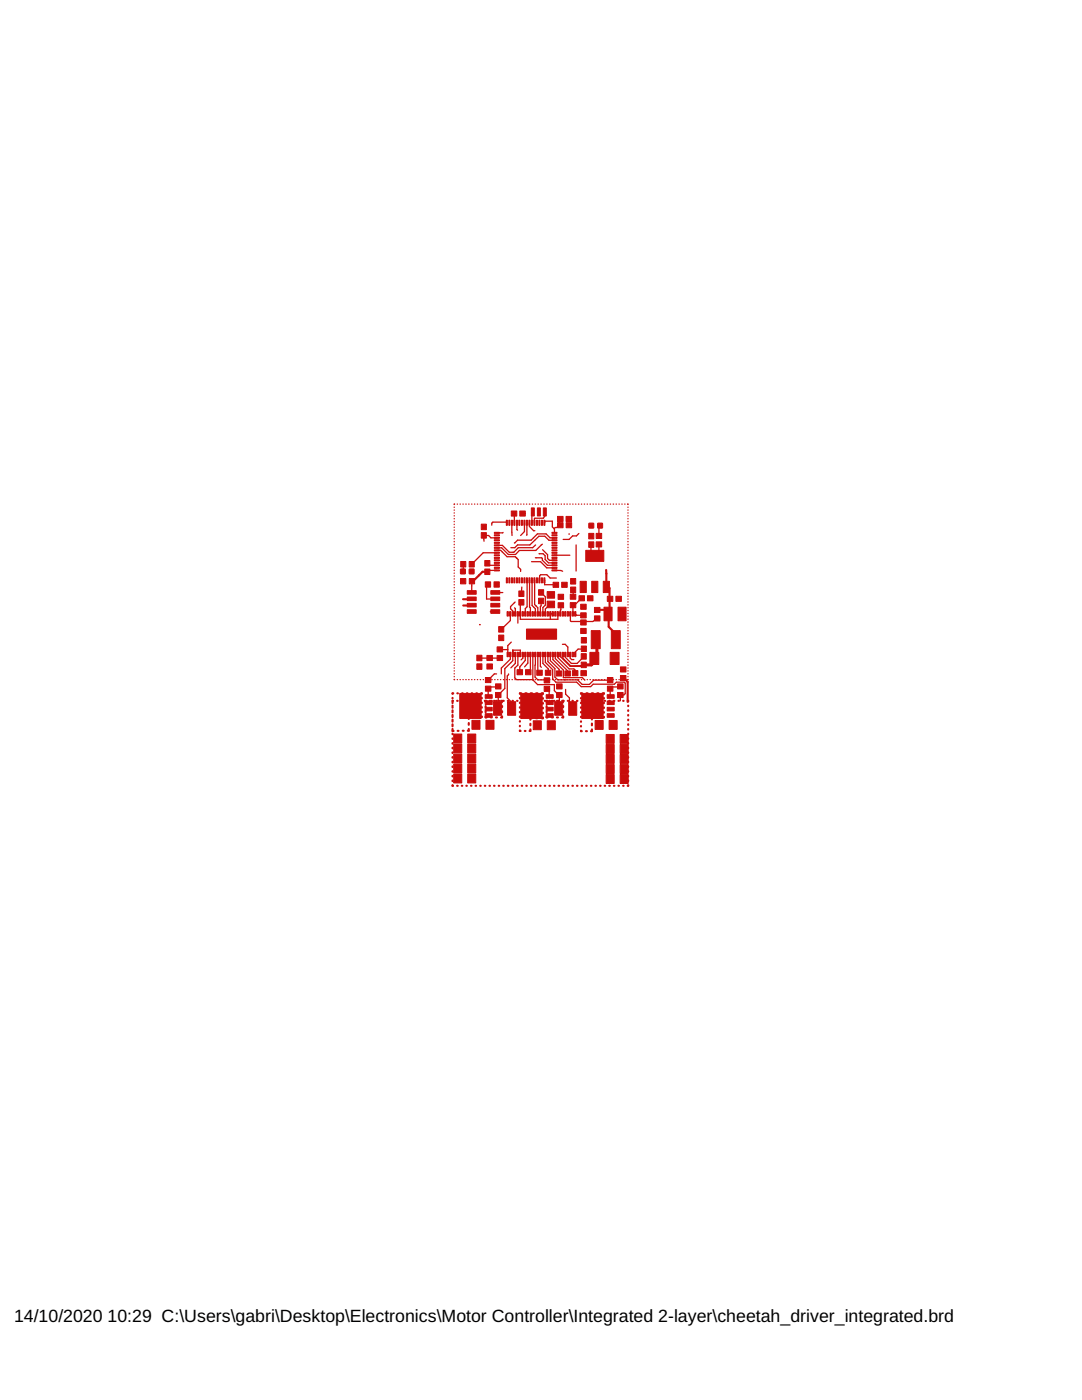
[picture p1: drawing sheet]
<svg xmlns="http://www.w3.org/2000/svg" width="216mm" height="279mm" viewBox="0 0 216 279" stroke-linecap="round" stroke-linejoin="round" font-family="sans-serif">
<defs><g id="words">
<g font-size="3.5">
<text x="2.8" y="263.9">14/10/2020</text>
<text x="21.5" y="263.9">10:29 C:\Users\gabri\Desktop\Electronics\Motor Controller\Integrated 2-layer\cheetah_driver_integrated.brd</text>
</g>
</g></defs>
<g fill="#c90d0c" stroke="#c90d0c" stroke-width=".2">
<path d="M114.7 122.1h.2v.9h-.2z"/>
<path d="M114.2 122.1h.2v.9h-.2z"/>
<path d="M113.7 122.1h.2v.9h-.2z"/>
<path d="M113.2 122.1h.2v.9h-.2z"/>
<path d="M112.7 122.1h.2v.9h-.2z"/>
<path d="M112.2 122.1h.2v.9h-.2z"/>
<path d="M111.7 122.1h.2v.9h-.2z"/>
<path d="M111.2 122.1h.2v.9h-.2z"/>
<path d="M110.7 122.1h.2v.9h-.2z"/>
<path d="M110.2 122.1h.2v.9h-.2z"/>
<path d="M109.7 122.1h.2v.9h-.2z"/>
<path d="M109.2 122.1h.2v.9h-.2z"/>
<path d="M108.7 122.1h.2v.9h-.2z"/>
<path d="M108.2 122.1h.2v.9h-.2z"/>
<path d="M107.7 122.1h.2v.9h-.2z"/>
<path d="M107.2 122.1h.2v.9h-.2z"/>
<path d="M106.7 122.1h.2v.9h-.2z"/>
<path d="M106.2 122.1h.2v.9h-.2z"/>
<path d="M105.7 122.1h.2v.9h-.2z"/>
<path d="M105.2 122.1h.2v.9h-.2z"/>
<path d="M104.7 122.1h.2v.9h-.2z"/>
<path d="M104.2 122.1h.2v.9h-.2z"/>
<path d="M103.7 122.1h.2v.9h-.2z"/>
<path d="M103.2 122.1h.2v.9h-.2z"/>
<path d="M102.7 122.1h.2v.9h-.2z"/>
<path d="M102.2 122.1h.2v.9h-.2z"/>
<path d="M101.7 122.1h.2v.9h-.2z"/>
<path d="M101.2 122.1h.2v.9h-.2z"/>
<path d="M101.2 130.2h.2v.9h-.2z"/>
<path d="M101.7 130.2h.2v.9h-.2z"/>
<path d="M102.2 130.2h.2v.9h-.2z"/>
<path d="M102.7 130.2h.2v.9h-.2z"/>
<path d="M103.2 130.2h.2v.9h-.2z"/>
<path d="M103.7 130.2h.2v.9h-.2z"/>
<path d="M104.2 130.2h.2v.9h-.2z"/>
<path d="M104.7 130.2h.2v.9h-.2z"/>
<path d="M105.2 130.2h.2v.9h-.2z"/>
<path d="M105.7 130.2h.2v.9h-.2z"/>
<path d="M106.2 130.2h.2v.9h-.2z"/>
<path d="M106.7 130.2h.2v.9h-.2z"/>
<path d="M107.2 130.2h.2v.9h-.2z"/>
<path d="M107.7 130.2h.2v.9h-.2z"/>
<path d="M108.2 130.2h.2v.9h-.2z"/>
<path d="M108.7 130.2h.2v.9h-.2z"/>
<path d="M109.2 130.2h.2v.9h-.2z"/>
<path d="M109.7 130.2h.2v.9h-.2z"/>
<path d="M110.2 130.2h.2v.9h-.2z"/>
<path d="M110.7 130.2h.2v.9h-.2z"/>
<path d="M111.2 130.2h.2v.9h-.2z"/>
<path d="M111.7 130.2h.2v.9h-.2z"/>
<path d="M112.2 130.2h.2v.9h-.2z"/>
<path d="M112.7 130.2h.2v.9h-.2z"/>
<path d="M113.2 130.2h.2v.9h-.2z"/>
<path d="M113.7 130.2h.2v.9h-.2z"/>
<path d="M114.2 130.2h.2v.9h-.2z"/>
<path d="M114.7 130.2h.2v.9h-.2z"/>
<path d="M105.1 125.5h6v2.1h-6z"/>
<path d="M109 142.4h1.4v.8h-1.4z"/>
<path d="M109 141.2h1.4v.7h-1.4z"/>
<path d="M109 139.9h1.4v.7h-1.4z"/>
<path d="M109 138.6h1.4v.8h-1.4z"/>
<path d="M103.9 138.4h4.3v5h-4.3z"/>
<path d="M96.8 142.4h1.4v.8h-1.4z"/>
<path d="M96.8 141.2h1.4v.7h-1.4z"/>
<path d="M96.8 139.9h1.4v.7h-1.4z"/>
<path d="M96.8 138.6h1.4v.8h-1.4z"/>
<path d="M91.7 138.4h4.3v5h-4.3z"/>
<path d="M121.2 142.4h1.4v.8h-1.4z"/>
<path d="M121.2 141.2h1.4v.7h-1.4z"/>
<path d="M121.2 139.9h1.4v.7h-1.4z"/>
<path d="M121.2 138.6h1.4v.8h-1.4z"/>
<path d="M116.1 138.4h4.3v5h-4.3z"/>
<path d="M118.7 143.8h1.7v1.8h-1.7z"/>
<path d="M121.5 143.8h1.6v1.8h-1.6z"/>
<path d="M90.5 148.5h1.6v1.8h-1.6z"/>
<path d="M93.3 148.5h1.6v1.8h-1.6z"/>
<path d="M106.4 143.8h1.6v1.8h-1.6z"/>
<path d="M109.2 143.8h1.6v1.8h-1.6z"/>
<path d="M94.2 143.8h1.6v1.7h-1.6z"/>
<path d="M97 143.8h1.6v1.7h-1.6z"/>
<path d="M123.7 152.6h1.6v1.8h-1.6z"/>
<path d="M120.9 152.6h1.7v1.8h-1.7z"/>
<path d="M90.5 154.5h1.6v1.8h-1.6z"/>
<path d="M93.3 154.5h1.6v1.8h-1.6z"/>
<path d="M96.9 135.2h1.1v1h-1.1z"/>
<path d="M96.9 136.9h1.1v1h-1.1z"/>
<path d="M108.6 135.3h1.1v1h-1.1z"/>
<path d="M108.6 137h1.1v1h-1.1z"/>
<path d="M121.2 135.2h1.1v1h-1.1z"/>
<path d="M121.2 136.9h1.1v1h-1.1z"/>
<path d="M98.9 138.2h1.1v1h-1.1z"/>
<path d="M98.9 136.5h1.1v1h-1.1z"/>
<path d="M111.1 138.2h1.1v1h-1.1z"/>
<path d="M111.1 136.5h1.1v1h-1.1z"/>
<path d="M123.2 138.2h1.1v1h-1.1z"/>
<path d="M123.2 136.5h1.1v1h-1.1z"/>
<path d="M112.7 133.9h1.1v1h-1.1z"/>
<path d="M111 133.9h1.1v1h-1.1z"/>
<path d="M108.8 133.8h1.1v1h-1.1z"/>
<path d="M107.1 133.8h1.1v1h-1.1z"/>
<path d="M104.9 133.6h1.1v1.1h-1.1z"/>
<path d="M103.2 133.6h1.1v1.1h-1.1z"/>
<path d="M103.5 119.7h1v1.1h-1z"/>
<path d="M103.5 117.9h1v1.1h-1z"/>
<path d="M99.5 125.1h1v1.1h-1z"/>
<path d="M99.5 126.7h1v1.1h-1z"/>
<path d="M107.5 119.4h1v1.1h-1z"/>
<path d="M107.5 117.7h1v1.1h-1z"/>
<path d="M109.2 120h1.5v1.3h-1.5z"/>
<path d="M109.2 118.1h1.5v1.3h-1.5z"/>
<path d="M111.4 118.6h1.1v1h-1.1z"/>
<path d="M111.4 120.3h1.1v1h-1.1z"/>
<path d="M118.6 122.9h1.1v1h-1.1z"/>
<path d="M118.6 121.2h1.1v1h-1.1z"/>
<path d="M115.9 125.4h1.1v1h-1.1z"/>
<path d="M115.9 123.7h1.1v1h-1.1z"/>
<path d="M115.9 120.6h1.1v1h-1.1z"/>
<path d="M115.9 122.3h1.1v1h-1.1z"/>
<path d="M113.8 118.6h1.1v1h-1.1z"/>
<path d="M113.8 120.3h1.1v1h-1.1z"/>
<path d="M113.9 115.5h1v1.1h-1z"/>
<path d="M113.9 117.2h1v1.1h-1z"/>
<path d="M117.2 118.9h1.1v1h-1.1z"/>
<path d="M115.5 118.9h1.1v1h-1.1z"/>
<path d="M118 125.9h1.8v3.6h-1.8z"/>
<path d="M122 125.9h1.8v3.6h-1.8z"/>
<path d="M117.7 130.2h1.8v2.4h-1.8z"/>
<path d="M121.8 130.2h1.7v2.4h-1.7z"/>
<path d="M120.5 121.2h1.6v2.7h-1.6z"/>
<path d="M123.3 121.2h1.6v2.7h-1.6z"/>
<path d="M116 130.5h1v1.1h-1z"/>
<path d="M116 132.1h1v1.1h-1z"/>
<path d="M116 127.2h1v1.1h-1z"/>
<path d="M116 128.9h1v1.1h-1z"/>
<path d="M101.3 140h1.6v2.7h-1.6z"/>
<path d="M98.5 140h1.6v2.7h-1.6z"/>
<path d="M113.5 140h1.6v2.7h-1.6z"/>
<path d="M110.7 140h1.6v2.7h-1.6z"/>
<path d="M123.8 133.1h1.1v1h-1.1z"/>
<path d="M123.8 134.8h1.1v1h-1.1z"/>
<path d="M115.9 133.8h1.1v1.1h-1.1z"/>
<path d="M114.2 133.8h1.1v1.1h-1.1z"/>
<path d="M105 103.8h.2v1h-.2z"/>
<path d="M104.5 103.8h.3v1h-.3z"/>
<path d="M106 103.8h.2v1h-.2z"/>
<path d="M107 103.8h.3v1h-.3z"/>
<path d="M108 103.8h.2v1h-.2z"/>
<path d="M105.5 103.8h.2v1h-.2z"/>
<path d="M106.5 103.8h.2v1h-.2z"/>
<path d="M107.5 103.8h.2v1h-.2z"/>
<path d="M108.5 103.8h.2v1h-.2z"/>
<path d="M103.5 103.8h.2v1h-.2z"/>
<path d="M102.5 103.8h.2v1h-.2z"/>
<path d="M101.5 103.8h.2v1h-.2z"/>
<path d="M101 103.8h.2v1h-.2z"/>
<path d="M102 103.8h.3v1h-.3z"/>
<path d="M103 103.8h.3v1h-.3z"/>
<path d="M104 103.8h.2v1h-.2z"/>
<path d="M98.6 109.7h1.1v.2h-1.1z"/>
<path d="M98.6 110.2h1.1v.2h-1.1z"/>
<path d="M98.6 108.7h1.1v.2h-1.1z"/>
<path d="M98.6 107.7h1.1v.2h-1.1z"/>
<path d="M98.6 106.7h1.1v.2h-1.1z"/>
<path d="M98.6 109.2h1.1v.2h-1.1z"/>
<path d="M98.6 108.2h1.1v.2h-1.1z"/>
<path d="M98.6 107.2h1.1v.2h-1.1z"/>
<path d="M98.6 106.2h1.1v.2h-1.1z"/>
<path d="M98.6 111.2h1.1v.2h-1.1z"/>
<path d="M98.6 112.2h1.1v.2h-1.1z"/>
<path d="M98.6 113.2h1.1v.2h-1.1z"/>
<path d="M98.6 113.7h1.1v.2h-1.1z"/>
<path d="M98.6 112.7h1.1v.2h-1.1z"/>
<path d="M98.6 111.7h1.1v.2h-1.1z"/>
<path d="M98.6 110.7h1.1v.2h-1.1z"/>
<path d="M104.5 115.3h.3v1h-.3z"/>
<path d="M105 115.3h.2v1h-.2z"/>
<path d="M103.5 115.3h.2v1h-.2z"/>
<path d="M102.5 115.3h.2v1h-.2z"/>
<path d="M101.5 115.3h.2v1h-.2z"/>
<path d="M104 115.3h.2v1h-.2z"/>
<path d="M103 115.3h.3v1h-.3z"/>
<path d="M102 115.3h.3v1h-.3z"/>
<path d="M101 115.3h.2v1h-.2z"/>
<path d="M106 115.3h.2v1h-.2z"/>
<path d="M107 115.3h.3v1h-.3z"/>
<path d="M108 115.3h.2v1h-.2z"/>
<path d="M108.5 115.3h.2v1h-.2z"/>
<path d="M107.5 115.3h.2v1h-.2z"/>
<path d="M106.5 115.3h.2v1h-.2z"/>
<path d="M105.5 115.3h.2v1h-.2z"/>
<path d="M110.1 110.2h1v.2h-1z"/>
<path d="M110.1 109.7h1v.2h-1z"/>
<path d="M110.1 111.2h1v.2h-1z"/>
<path d="M110.1 112.2h1v.2h-1z"/>
<path d="M110.1 113.2h1v.2h-1z"/>
<path d="M110.1 110.7h1v.2h-1z"/>
<path d="M110.1 111.7h1v.2h-1z"/>
<path d="M110.1 112.7h1v.2h-1z"/>
<path d="M110.1 113.7h1v.2h-1z"/>
<path d="M110.1 108.7h1v.2h-1z"/>
<path d="M110.1 107.7h1v.2h-1z"/>
<path d="M110.1 106.7h1v.2h-1z"/>
<path d="M110.1 106.2h1v.2h-1z"/>
<path d="M110.1 107.2h1v.2h-1z"/>
<path d="M110.1 108.2h1v.2h-1z"/>
<path d="M110.1 109.2h1v.2h-1z"/>
<path d="M95.1 130.8h1.1v1.1h-1.1z"/>
<path d="M95.1 132.5h1.1v1.1h-1.1z"/>
<path d="M99.2 130.8h1.1v1h-1.1z"/>
<path d="M99.2 129.1h1.1v1h-1.1z"/>
<path d="M97.2 132.5h1.1v1h-1.1z"/>
<path d="M97.2 130.8h1.1v1h-1.1z"/>
<path d="M115.8 116h1.2v2.3h-1.2z"/>
<path d="M118.1 116h1.2v2.3h-1.2z"/>
<path d="M120.4 116h1.2v2.3h-1.2z"/>
<path d="M116.9 109.8h3.6v2.2h-3.6z"/>
<path d="M121.2 119h1.1v1h-1.1z"/>
<path d="M122.9 119h1.1v1h-1.1z"/>
<path d="M117.5 108.1h1v1.1h-1z"/>
<path d="M117.5 106.4h1v1.1h-1z"/>
<path d="M103.7 102h1.1v1h-1.1z"/>
<path d="M102 102h1.1v1h-1.1z"/>
<path d="M96.7 113.6h1v1.1h-1z"/>
<path d="M96.7 111.9h1v1.1h-1z"/>
<path d="M111.3 104.3h1.1v1h-1.1z"/>
<path d="M113 104.3h1.1v1h-1.1z"/>
<path d="M96 106.3h1v1.1h-1z"/>
<path d="M96 104.6h1v1.1h-1z"/>
<path d="M111.3 103.1h1.1v1h-1.1z"/>
<path d="M112.9 103.1h1.1v1h-1.1z"/>
<path d="M110.4 116.2h1.1v1h-1.1z"/>
<path d="M112.1 116.2h1.1v1h-1.1z"/>
<path d="M97.9 120.4h1.8v.7h-1.8z"/>
<path d="M93.2 120.4h1.8v.7h-1.8z"/>
<path d="M97.9 121.7h1.8v.7h-1.8z"/>
<path d="M97.9 119.1h1.8v.8h-1.8z"/>
<path d="M97.9 117.9h1.8v.7h-1.8z"/>
<path d="M93.2 121.7h1.8v.7h-1.8z"/>
<path d="M93.2 119.1h1.8v.8h-1.8z"/>
<path d="M93.2 117.9h1.8v.7h-1.8z"/>
<path d="M93.6 115.5h1.1v1h-1.1z"/>
<path d="M91.9 115.5h1v1h-1z"/>
<path d="M96.8 116.1h1.1v1.1h-1.1z"/>
<path d="M98.6 116.1h1v1.1h-1z"/>
<path d="M119 106.4h1.1v1.1h-1.1z"/>
<path d="M119 108.1h1.1v1.1h-1.1z"/>
<path d="M91.9 112.1h1v1.1h-1z"/>
<path d="M93.6 112.1h1v1.1h-1z"/>
<path d="M108.4 101.4h.6v1.6h-.6z"/>
<path d="M107.2 101.4h.6v1.6h-.6z"/>
<path d="M106 101.4h.6v1.6h-.6z"/>
<path d="M90.5 152.5h1.6v1.8h-1.6z"/>
<path d="M93.3 152.5h1.6v1.8h-1.6z"/>
<path d="M123.7 154.6h1.6v1.8h-1.6z"/>
<path d="M120.9 154.6h1.7v1.8h-1.7z"/>
<path d="M123.7 150.6h1.6v1.8h-1.6z"/>
<path d="M120.9 150.6h1.7v1.8h-1.7z"/>
<path d="M123.7 148.6h1.6v1.8h-1.6z"/>
<path d="M120.9 148.6h1.7v1.8h-1.7z"/>
<path d="M90.5 150.5h1.6v1.8h-1.6z"/>
<path d="M93.3 150.5h1.6v1.8h-1.6z"/>
<path d="M90.5 146.5h1.6v1.8h-1.6z"/>
<path d="M93.3 146.5h1.6v1.8h-1.6z"/>
<path d="M123.7 146.6h1.6v1.8h-1.6z"/>
<path d="M120.9 146.6h1.7v1.8h-1.7z"/>
</g>
<g fill="#c90d0c" stroke="#c90d0c" stroke-width=".2">
<path d="M117.5 104.4h.9v1h-.9z" fill-rule="evenodd"/>
<path d="M119.3 104.4h.9v1h-.9z" fill-rule="evenodd"/>
<path d="M93.6 113.6h1v.9h-1z" fill-rule="evenodd"/>
<path d="M91.9 113.6h.9v.9h-.9z" fill-rule="evenodd"/>
</g>
<g fill="none" stroke="#c90d0c" stroke-width=".42">
<path d="M94.1 119.5l-1.7 .1M97.2 114.1h-.9l-1.9 1.9h-.2M110.9 116.7h.2h-.2M120.9 113.7l.1 3.4 .6 .3v4.5l-.8-.2M90.3 139.3v.1M90.4 139.9l-.1 .1M90.4 138.4l-.1 .1M91.2 139.9h.1M91.2 138.4h.2M92.1 139.9h.1M92.2 138.4h.1M93 139.9h.2"/>
<path d="M93.2 138.4h.1M94 139.9h.1M94.1 138.4h.1M94.1 120.8h-1.7M94.9 139.9h.1M95 138.4h.2M95.8 139.9h.1M96 138.4l.1 .1M96.1 139.3v.1M96.7 139.9h.1M97.1 139.9h-.2v.2M97.7 139.9h.1"/>
<path d="M97.9 139.9h.2M98.6 139.9h.1M99 139.9h.2M99.5 139.9h.1M100 139.9h.2v.2M100.4 139.9h.1M101.3 139.9h.2M102.3 139.9h.1M103.2 139.9h.1M103.7 139.3v.1M104 138.4l-.3 .1M104.1 139.9h.1"/>
<path d="M104.8 138.4h.3M105 139.9h.1M105.9 138.4h.3M105.9 139.9h.1M106.8 139.9h.2M107 138.4h.3M107.8 139.9h.1M108.1 138.4h.2v.1M108.3 139.3v.2M108.7 139.9h.1M109.3 139.9h-.2v.2M109.6 139.9h.1"/>
<path d="M110.1 139.9h.2M110.5 139.9h.1M111.1 139.9h.2M111.4 139.9h.2M112.2 139.9h.3M112.4 139.9v.2M113.3 139.9h.1M114.2 139.9h.1M115.1 139.9h.1M115.9 139.3v.1M116.1 139.9h.1M116.2 138.4l-.3 .1"/>
<path d="M117 139.9h.1M117 138.4h.3M117.9 139.9h.1M118.1 138.4h.2M118.8 139.9h.1M119.2 138.4h.2M119.2 121.7h1.6M119.7 139.9h.1M120.2 138.4h.3v.1M120.5 139.3v.1M120.6 139.9h.2M120.8 121.7l.7 1.6v1.8l1.2 1.3v.6"/>
<path d="M121.6 139.9h.1M122.5 139.9h.1M123.4 139.9h.1M124.3 139.9h.1M124.6 135.2v.2l.6 .7v4M125.2 139.9l.1 .1M90.3 145.8l.2 .1M90.3 140.2v.1M90.3 140.8v.1M90.3 141.1v.1M90.3 141.8v.1M90.3 142.1v.1"/>
<path d="M90.3 142.7v.1M90.3 143v.1M90.3 143.6v.1M90.3 143.9v.1M90.3 144.5v.2M90.3 144.8v.1M90.3 145.5v.1M90.3 146.4v.1M90.3 147.4v.1M90.3 148.3v.1M90.3 149.2v.2M90.3 150.2v.1"/>
<path d="M90.3 151.1v.1M90.3 152v.1M90.3 153v.1M90.3 153.9v.1M90.3 154.8v.2M90.3 155.8v.1M90.3 156.7l.1 .1M91.2 156.8h.1M91.3 145.9h.2M92.1 156.8h.1M92.3 145.8h.2M93 156.8h.2"/>
<path d="M93.5 145.5v.3h-.2M93.5 144.3v.4M93.8 152.9v.5h.3M94 156.8h.1M94.2 143.1h-.7v.4M94.9 156.8h.1M95 143.1h.2M95.8 156.8h.1M96.1 140.2v.1M96.1 141.1v.1M96.1 142v.2M96.1 143l-.1 .1"/>
<path d="M96.7 156.8h.1M96.9 143v.2h.2M96.9 140.9v.2M96.9 141.9v.3M97.7 156.8h.1M97.9 143.2h.2M98.6 156.8h.1M99 143.2h.2M99.5 156.8h.1M100.2 143v.2h-.2M100.2 140.9v.2M100.2 141.9v.3"/>
<path d="M100.4 156.8h.1M101.3 156.8h.2M102.3 156.8h.1M103.2 156.8h.1M103.7 145.8l.2 .1M103.7 140.2v.1M103.7 141.1v.1M103.7 142.1v.1M103.7 143v.1M103.7 143.9v.1M103.7 144.8v.1M104.1 156.8h.1"/>
<path d="M104.7 145.9h.2M105 156.8h.1M105.8 144.4v.4M105.8 145.6v.3h-.1M105.9 156.8h.1M106.1 143.3h-.3v.3M106.8 156.8h.2M106.9 143.3h.3M107.8 156.8h.1M108.3 140.3v.1M108.3 141.2v.2M108.3 142.2v.2"/>
<path d="M108.3 143.2v.1h-.3M108.7 156.8h.1M109.1 143v.2h.2M109.1 140.9v.2M109.1 141.9v.3M109.6 156.8h.1M110.1 143.2h.2M110.5 156.8h.1M111.1 143.2h.2M111.4 156.8h.2M112.4 156.8h.1M112.4 140.9v.2"/>
<path d="M112.4 141.9v.3M112.4 143v.2h-.2M113.3 156.8h.1M114.2 156.8h.1M115.1 156.8h.1M115.9 145.8l.2 .1M115.9 140.2v.1M115.9 141.2v.1M115.9 142.1v.1M115.9 143v.1M115.9 144v.1M115.9 144.9v.1"/>
<path d="M116.1 156.8h.1M116.9 145.9h.2M117 156.8h.1M117.9 156.8h.1M118.1 144.4v.4M118.1 145.6v.3h-.2M118.4 143.2h-.3v.4M118.8 156.8h.1M119.2 143.2h.2M119.5 144.7h.1M119.7 156.8h.1M120.5 140.2v.2"/>
<path d="M120.5 141.2v.1M120.5 142.1v.1M120.5 143v.2h-.3M120.6 156.8h.2M121.6 156.8h.1M122.3 153.1v.5M122.5 156.8h.1M123.4 156.8h.1M124.3 156.8h.1M125.3 140.8v.1M125.3 141.8v.1M125.3 142.7v.1"/>
<path d="M125.3 143.6v.1M125.3 144.5v.2M125.3 145.5v.1M125.3 146.4v.1M125.3 147.4v.1M125.3 148.3v.1M125.3 149.2v.2M125.3 150.2v.1M125.3 151.1v.1M125.3 152v.1M125.3 153v.1M125.3 153.9v.1"/>
<path d="M125.3 154.8v.2M125.3 155.8v.1M125.3 156.7l-.1 .1"/>
</g>
<g fill="none" stroke="#c90d0c" stroke-width=".25">
<path d="M90.6 101.2v.1M90.6 101.8h.1M90.6 102.3v.1M90.6 102.9v.1M90.6 103.5h.1M90.6 104.1h.1M90.6 104.6v.1M90.6 105.2v.1M90.6 105.8h.1M90.6 106.3v.1M90.6 106.9v.1M90.6 107.5h.1"/>
<path d="M90.6 108.1h.1M90.6 108.6v.1M90.6 109.2v.1M90.6 109.8v.1M90.6 110.4h.1M90.6 110.9v.1M90.6 111.5v.1M90.6 112.1h.1M90.6 112.6v.1M90.6 113.2v.1M90.6 113.8v.1M90.6 114.4h.1"/>
<path d="M90.6 114.9v.1M90.6 115.5v.1M90.6 116.1v.1M90.6 116.7h.1M90.6 117.2v.1M90.6 117.8v.1M90.6 118.4h.1M90.6 119h.1M90.6 119.5v.1M90.7 100.6l-.1 .1M91.2 100.6h.1M91.8 100.6h.1"/>
<path d="M92.4 100.6h.1M92.4 112.6v1.4M92.9 100.6h.1M93.5 100.6h.1M94.1 100.6h.1M94.2 116l-.1 2.2M94.7 100.6h.1M95.2 100.6h.1M95.8 100.6h.1M96.4 100.6h.1M97 100.6h.1M97.2 112.4l.5 .4h1.4"/>
<path d="M97.4 116.6l-.3 .5v2.4h1.7M97.6 100.6h.1M98.1 100.6h.1M98.7 100.6h.1M98.8 118.2l1.5 .1M99.1 113.8h-1.6l-.3 .3M99.1 107.3h-1.1l-.5-.4h-1l.1 1.1M99.1 109.8h.8l1.3 1.3h1.6l.6 .6v1.5l.5 .4v.4M99.1 110.3h-2.7l-2.3 2.3M99.3 100.6h.1M99.9 100.6h.1M100.4 106.3h-1.3"/>
<path d="M100.4 100.6h.1M101 100.6h.1M101.1 104.3l-.1-.1h-2.7l-.2 .2v.4M101.6 100.6h.1M102.2 104.3v2.6M102.2 100.6h.1M102.6 102.5v1.8M102.7 100.6h.1M103.1 104.3v1.4l.2 .1M103.3 100.6h.1M103.9 100.6h.1M104.1 117.2v1.3"/>
<path d="M104.5 100.6h.1M104.6 104.3v1.8l-.7 .8M104.8 102.5h-.5M105.1 100.6h.1M105.1 115.8l.1 5.3-.4 .4v1M105.1 115.8h.1M105.1 104.3v2.5M105.6 100.6h.1M105.6 115.8l.1 5.4 .1 .1v1.2M105.6 115.8h.1M105.6 104.3v.8l.9 .8h.2M106.1 112.1h1.8l1.2 1.2h1.5"/>
<path d="M106.1 115.8l.1 5 .6 .7v1M106.1 115.8h.1M106.2 100.6h.1M106.3 102.2l-.2 .1v2M106.6 115.8l.1 4.8 .6 .7v1.3M106.6 115.8h.1M106.8 100.6h.1M106.8 111.3h1.3l.1 .5 1 1h1.4M106.9 108.8l-.6 .5h-2.9l-.9 .9h-.9l-1.4-1.4h-1.1M107.4 100.6h.1M107.6 110.5h.8l.4 .4v.8l.7 .6h1.1M107.9 100.6h.1"/>
<path d="M108 118.3l.8 .8v1.7l-.5 .4v1.3M108 120l-.2 2.6M108.2 108.6l-1.3 1.3h-3.3l-.7 .8h-1.5l-1.3-1.4h-1M108.3 109.7l1 1v.8l.3 .3h1M108.5 100.6h.1M108.6 115.8h.1M108.6 104.3h.1M108.7 104.3v-.3h1.5v1.2l.4 .4v.7M108.7 115.8v.9h2.2M108.7 102.2v.9l-.3 .3h-1.7l-.1 .9M109.1 100.6h.1M109.7 100.6h.1"/>
<path d="M110.2 100.6h.1M110.6 107.3h-.9l-.7-.7h-1.8l-1.2 1.2h-2.7l-.7 .6M110.6 113.8l1.3 .1 .4 .1M110.6 107.8h-1.1l-.8-.8h-1.2l-1.8 1.8h-2.4l-.6 .5h-.8M110.8 100.6h.1M111 115.4h-1.2l-.7-.7h-1.2l-.2 .2-.1 .9M111.4 100.6h.1M111.8 103.6l-.4 .4 .4 .8-.3-.7v.8l-.9 .6M112 100.6h.1M112.5 100.6h.1M113.1 100.6h.1M113.6 106.5v.2"/>
<path d="M113.7 100.6h.1M113.7 110.8h-3.1M114.3 100.6h.1M114.3 119.1h.1M114.4 117.7l-.1 1.4M114.4 117.7h.1M114.9 100.6h.1M115 108.8v5.2M115.4 100.6h.1M115.5 106.5l-.5 .5h-.7l-.7 .7h-1.2M116 119.4l-1.3 1.4h-.4v1.7M116 100.6h.1"/>
<path d="M116 119.4h.1M116.6 100.6h.1M117.2 100.6h.1M117.7 100.6h.1M118.3 100.6h.1M118.7 117.1l.2-.1-.2 .1M118.9 100.6h.1M119.5 100.6h.1M119.5 108.6v1.3l-.8 1-.6-.2-.2-.7 .1-1.3M119.7 104.9l-.2 .2v1.9M120 100.6h.1M120.6 100.6h.1"/>
<path d="M121.1 116.9l.1 .2M121.2 100.6h.1M121.6 119.4l.1 .1M121.8 100.6h.1M122.3 100.6h.1M122.9 100.6h.1M123.5 100.6h.1M124.1 100.6h.1M124.7 100.6h.1M125.2 100.6l.1 .1M125.3 101.2v.1M125.3 101.8h.1"/>
<path d="M125.3 102.3v.1M125.3 102.9v.1M125.3 103.5h.1M125.3 104.1h.1M125.3 104.6v.1M125.3 105.2v.1M125.3 105.8h.1M125.3 106.3v.1M125.3 106.9v.1M125.3 107.5h.1M125.3 108.1h.1M125.3 108.6v.1"/>
<path d="M125.3 109.2v.1M125.3 109.8v.1M125.3 110.4h.1M125.3 110.9v.1M125.3 111.5v.1M125.3 112.1h.1M125.3 112.6v.1M125.3 113.2v.1M125.3 113.8v.1M125.3 114.4h.1M125.3 114.9v.1M125.3 115.5v.1"/>
<path d="M125.3 116.1v.1M125.3 116.7h.1M125.3 117.2v.1M125.3 117.8v.1M125.3 118.4h.1M125.3 119h.1M125.3 119.5v.1M90.6 135.6h.1M90.6 120.1v.1M90.6 120.7h.1M90.6 121.2v.1M90.6 121.8v.1"/>
<path d="M90.6 122.4h.1M90.6 123h.1M90.6 123.5v.1M90.6 124.1v.1M90.6 124.7v.1M90.6 125.3h.1M90.6 125.8v.1M90.6 126.4v.1M90.6 127h.1M90.6 127.6h.1M90.6 128.1v.1M90.6 128.7v.1"/>
<path d="M90.6 129.3h.1M90.6 129.8v.1M90.6 130.4v.1M90.6 131h.1M90.6 131.6h.1M90.6 132.1v.1M90.6 132.7v.1M90.6 133.3h.1M90.6 133.9h.1M90.6 134.4v.1M90.6 135v.1M91.2 135.6h.1"/>
<path d="M91.8 135.6h.1M92.4 135.6h.1M92.9 135.6h.1M93.5 135.6h.1M94.1 135.6h.1M94.7 135.6h.1M95.2 135.6h.1M95.7 131.3h4.1M95.7 124.7h.1M95.8 135.6h.1M96.4 135.6h.1M97 135.6h.1"/>
<path d="M97.4 135.7h.1M97.4 137.4l.1 .1M97.5 137.5l-.1 1.6M97.6 135.6h.1M97.7 131.3h.1M98.1 135.6h.1M98.7 135.6h.1M98.8 122l-1 .1M99.1 134.5h-.5l-1.2 1.2M99.3 135.6h.1M99.4 138.7h.1M99.4 137v.1h-1.5l-.4 .4"/>
<path d="M99.4 138.6v1.3M99.7 129.6h1.6M99.9 135.6h.1M100 125.6h.1M100.4 135.6h.1M101 135.6h.1M101.3 130.6h.1M101.5 134.5l-.3 .4v4.4l.8 .8M101.6 135.6h.1M101.8 130.5v1.1l-1.8 1.7v1.2M101.8 130.5h.1M101.8 122.5h.1"/>
<path d="M101.8 122.5v1.3l-1.8 1.8M102 128.1l-.7 .7v1.8M102.2 135.6h.1M102.3 122.5h.1M102.3 130.6h.1M102.7 121.3l.1 .2v1M102.7 135.6h.1M102.8 120.1l-.9 1v.4l.4 .4v.7M102.8 130.5v1.9l-.9 .9M102.8 130.5h.1M102.8 122.5h.1M103.3 130.5h.1"/>
<path d="M103.3 130.5v2.2l-.6 .6v2l.4 .3h3.2M103.3 122.5h.1M103.3 122.5v1.9M103.8 130.6h.1M103.8 122.5h.1M103.8 130.6v-.8h-1.5v2l-1.6 1.6v4l-1.3 1.3M104 120.2h-.2v3.4h7.5v-1.1M104.3 130.5h.1M104.3 130.5v.8l-.3 .4M104.8 130.5v1.3l-1.1 1.3v1.1M105.3 130.5h.1M105.3 130.5v1.8l-.6 .8"/>
<path d="M105.8 130.6v-.1v3.2l-.4 .5M106.3 130.6h.1M106.3 130.5v5.2l1 .9h3.3v1.2l1 .9M106.8 135.6h.1M106.8 130.6h.1M106.8 130.5v4.6l.5 .6h2.3M107.3 130.5v3.5l.4 .2M107.3 130.6h.1M107.3 122.5h.1M107.4 135.6h.1M107.7 134.2v.1M107.8 130.6h.1"/>
<path d="M107.8 122.6h.1M107.8 130.5v2.4l.2 .3M107.9 135.6h.1M108.3 130.6v1.8l1.1 1.1v.8M108.5 135.6h.1M108.8 130.6h.1M108.8 122.5h.1M108.8 130.5v1.7l1.5 1.4v1.9l.6 .6h4.2l.9 .9h1.9l.5-.5h4.2l.4-.4h1.5l.3 .2v2.1l-.3 .3h-.7M109.1 135.6h.1M109.1 137.5h.5M109.1 137.5h.1M109.1 135.7v.1"/>
<path d="M109.3 130.6h.1M109.3 130.5v1.5l1.4 1.4v1.7l.6 .6h4l.9 .9h1.4l.8-.9h3.4M109.6 137.4v1.6M109.7 135.6h.1M109.8 120.5l.1 .1M109.8 122.5v1.1M109.8 120.5l-1 1v1.1M109.8 122.5h.1M109.8 130.5v1.3l1.8 1.8v.8M109.9 120.5h-.1M110.2 135.6h.1M110.3 130.6v1l2.1 2.1v1.5h3.8l.5 .5"/>
<path d="M110.3 122.5h-.5M110.8 130.5v.9l2.4 2.4 .1 .6M110.8 130.6h.1M110.8 135.6h.1M111.3 130.6h.1M111.3 122.5h.1M111.3 130.5v.7l2.3 2.3h.9l.2 .2 .1 .6M111.4 135.6h.1M111.5 134.4h.1M111.6 138.6v1.3M111.6 138.7h.1M111.8 130.6h.1"/>
<path d="M111.8 130.5v.5l2 2h2.8M111.9 120.8l-.1 1.7M112 135.6h.1M112.2 128.6h.6l.5 .5v1.5h.5M112.3 130.5v.8l1.6 1.6M112.5 135.6h.1M112.8 130.6v-.1v.7l1.2 1.2h1.2l1.3-1.4M112.9 137.6v.9l.7 .8v.8M113.1 135.6h.1M113.3 130.6h.5M113.7 135.6h.1M113.8 130.6v.7l.3 .3h.4"/>
<path d="M113.8 122.5v1.4l.2 .1h4.3l.9-.6M113.9 132.9v.1M114.3 135.6h.1M114.8 130.6h.1M114.8 122.5h.1M114.8 122.5l.3 .3h1.3M114.9 135.6h.1M115.4 135.6h.1M116 135.6h.1M116.4 124v.2M116.4 122.8h.1M116.5 132.7l-.4 .1-2.2 .1"/>
<path d="M116.5 132.7h.1M116.5 129.5h-1.1l-.6 .6v.5M116.5 129.5h.1M116.6 135.6h.1M117.2 135.6h.1M117.7 135.6h.1M118.3 135.6h.1M118.9 135.6h.1M119.1 127.3h-.2v.4M119.1 131.4v-.3l-.5 .3M119.2 121.7l.1 .1M119.5 135.6h.1"/>
<path d="M120 135.6h.1M120.6 135.6h.1M121.2 135.6h.1M121.3 122.5v.8h.2M121.8 135.7h.1M121.8 135.6h.1M122.3 135.6h.1M122.9 127.1h.1M122.9 127.1v.6M122.9 135.6h.1M123.5 135.6h.1M123.8 137v.1h-2v2l.1-.1"/>
<path d="M123.8 138.6v1.3M124.1 135.6h.1M124.3 135.2h.3M124.3 135.2h.1M124.3 135.2l.1 .1M124.7 135.6h.1M125.3 135.6h-.1M125.3 120.1v.1M125.3 120.7h.1M125.3 121.2v.1M125.3 121.8v.1M125.3 122.4h.1"/>
<path d="M125.3 123h.1M125.3 123.5v.1M125.3 124.1v.1M125.3 124.7v.1M125.3 125.3h.1M125.3 125.8v.1M125.3 126.4v.1M125.3 127h.1M125.3 127.6h.1M125.3 128.1v.1M125.3 128.7v.1M125.3 129.3h.1"/>
<path d="M125.3 129.8v.1M125.3 130.4v.1M125.3 131h.1M125.3 131.6h.1M125.3 132.1v.1M125.3 132.7v.1M125.3 133.3h.1M125.3 133.9h.1M125.3 134.4v.1M125.3 135v.1"/>
</g>
<path d="M118.8 127l.3 .3v4.3l-1.1 1.1h-1.5M122.7 127l.2 .1" fill="none" stroke="#c90d0c" stroke-width=".61"/>
<use href="#words"/>
</svg>
